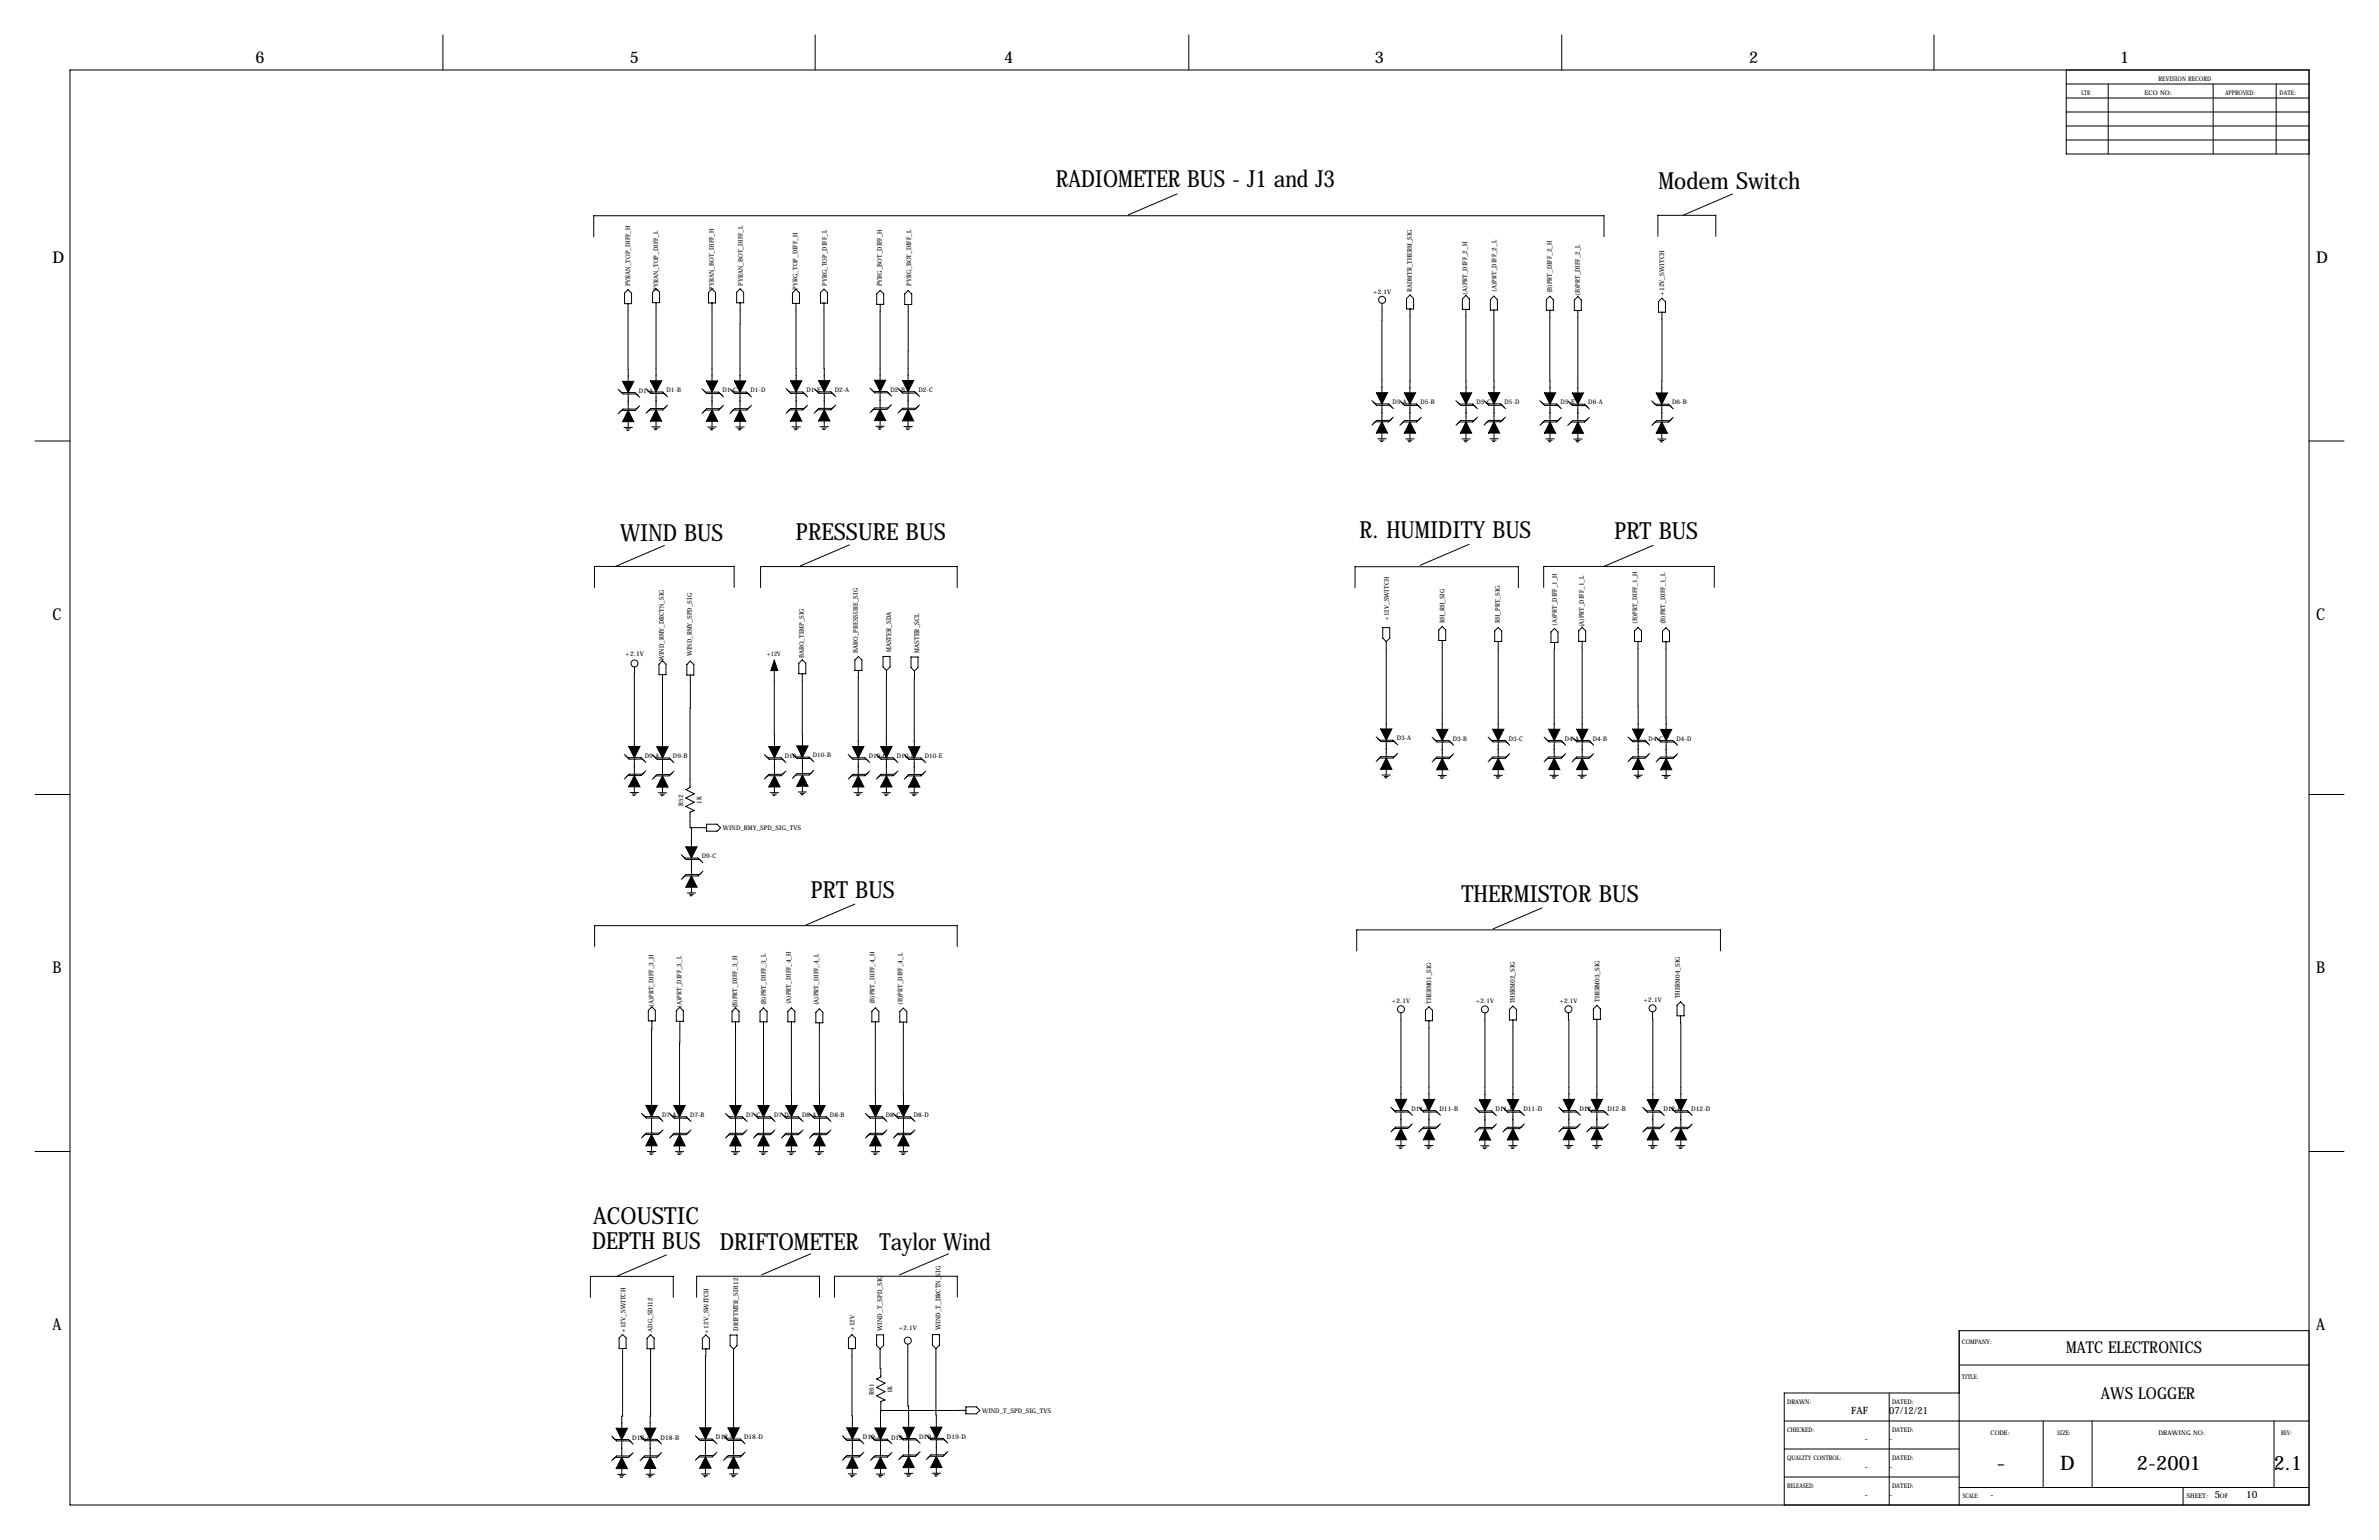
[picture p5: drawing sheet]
<svg xmlns="http://www.w3.org/2000/svg" width="864mm" height="559mm" viewBox="0 0 864 559" stroke-linecap="round" stroke-linejoin="round" font-family="sans-serif">
<defs><g id="words">
<g font-size="8.6">
<text x="383.2" y="68">RADIOMETER BUS - J1 and J3</text>
<text x="602.1" y="68.6">Modem Switch</text>
<text x="225.1" y="196.2">WIND BUS</text>
<text x="289" y="195.9">PRESSURE BUS</text>
<text x="493.5" y="195.3">R. HUMIDITY BUS</text>
<text x="586" y="195.7">PRT BUS</text>
<text x="294.4" y="325.9">PRT BUS</text>
<text x="530.5" y="327.4">THERMISTOR BUS</text>
<text x="215.3" y="444">ACOUSTIC</text>
<text x="215" y="453.3">DEPTH BUS</text>
<text x="261.3" y="453.5">DRIFTOMETER</text>
<text x="319.2" y="453.6">Taylor Wind</text>
</g>
<g font-size="7.3">
<text x="724.8" y="533.4">-</text>
<text x="747.9" y="533.4">D</text>
<text x="775.7" y="533.4">2-2001</text>
<text x="825.4" y="533.4">2.1</text>
</g>
<g font-size="5.9">
<text x="92.7" y="22.9">6</text>
<text x="228.6" y="22.9">5</text>
<text x="364.5" y="22.9">4</text>
<text x="499.1" y="22.9">3</text>
<text x="635" y="22.9">2</text>
<text x="769.6" y="22.9">1</text>
<text x="19" y="95.2">D</text>
<text x="840.7" y="95.2">D</text>
<text x="19" y="224.8">C</text>
<text x="840.7" y="224.8">C</text>
<text x="19" y="353.1">B</text>
<text x="840.7" y="353.1">B</text>
<text x="19" y="482.6">A</text>
<text x="840.7" y="482.6">A</text>
<text x="750.1" y="491">MATC ELECTRONICS</text>
<text x="762.7" y="507.5">AWS LOGGER</text>
</g>
<g font-size="3.6">
<text x="672" y="513.1">FAF</text>
<text x="685.8" y="513.1">07/12/21</text>
<text x="677" y="523.2">-</text>
<text x="685.8" y="523.2">-</text>
<text x="677" y="533.4">-</text>
<text x="685.8" y="533.4">-</text>
<text x="677" y="543.6">-</text>
<text x="685.8" y="543.6">-</text>
<text x="722.6" y="543.6">-</text>
<text x="803.9" y="543.6">5</text>
<text x="815.3" y="543.6">10</text>
</g>
<g font-size="2.4">
<text x="604.1" y="107.4" transform="rotate(-90 604.1 107.4)">+12V_SWITCH</text>
<text x="227" y="238">+2.1V</text>
<text x="323.5" y="236.7" transform="rotate(-90 323.5 236.7)">MASTER_SDA</text>
<text x="333.6" y="236.9" transform="rotate(-90 333.6 236.9)">MASTER_SCL</text>
<text x="522.5" y="403.1">D11-B</text>
<text x="542.8" y="403.2">D11-C</text>
<text x="553" y="403.2">D11-D</text>
<text x="573.3" y="403.1">D12-A</text>
<text x="583.5" y="403.1">D12-B</text>
<text x="603.8" y="403.2">D12-C</text>
<text x="614" y="403.2">D12-D</text>
<text x="227" y="483.8" transform="rotate(-90 227 483.8)">+12V_SWITCH</text>
<text x="257.1" y="483.9" transform="rotate(-90 257.1 483.9)">+12V_SWITCH</text>
<text x="268" y="482.9" transform="rotate(-90 268 482.9)">DRIFTMTR_SDI12</text>
<text x="310.2" y="483.1" transform="rotate(-90 310.2 483.1)">+12V</text>
<text x="320.3" y="483" transform="rotate(-90 320.3 483)">WIND_T_SPD_SIG</text>
<text x="341.4" y="482.8" transform="rotate(-90 341.4 482.8)">WIND_T_DRCTN_SIG</text>
<text x="229.5" y="522.5">D18-A</text>
<text x="239.8" y="522.4">D18-B</text>
<text x="259.9" y="522.3">D18-C</text>
<text x="270.1" y="522.3">D18-D</text>
<text x="313.2" y="522.3">D19-A</text>
<text x="323.4" y="522.4">D19-B</text>
<text x="333.7" y="522.1">D19-C</text>
<text x="343.7" y="522.1">D19-D</text>
</g>
<g font-size="2.3">
<text x="783.6" y="29.2">REVISION RECORD</text>
<text x="755.6" y="34.3">LTR</text>
<text x="778.5" y="34.3">ECO NO:</text>
<text x="807.7" y="34.3">APPROVED:</text>
<text x="827.5" y="34.3">DATE:</text>
<text x="228.8" y="103.8" transform="rotate(-90 228.8 103.8)">PYRAN_TOP_DIFF_H</text>
<text x="238.9" y="105.4" transform="rotate(-90 238.9 105.4)">PYRAN_TOP_DIFF_L</text>
<text x="259.1" y="105.1" transform="rotate(-90 259.1 105.1)">PYRAN_BOT_DIFF_H</text>
<text x="269.6" y="103.6" transform="rotate(-90 269.6 103.6)">PYRAN_BOT_DIFF_L</text>
<text x="289.5" y="105.1" transform="rotate(-90 289.5 105.1)">PYRG_TOP_DIFF_H</text>
<text x="300.2" y="103.7" transform="rotate(-90 300.2 103.7)">PYRG_TOP_DIFF_L</text>
<text x="320.1" y="103.9" transform="rotate(-90 320.1 103.9)">PYRG_BOT_DIFF_H</text>
<text x="330.8" y="103.8" transform="rotate(-90 330.8 103.8)">PYRG_BOT_DIFF_L</text>
<text x="498.4" y="106.6">+2.1V</text>
<text x="512.5" y="106" transform="rotate(-90 512.5 106)">RADMTR_THERM_SIG</text>
<text x="532.6" y="106.9" transform="rotate(-90 532.6 106.9)">(A)PRT_DIFF_2_H</text>
<text x="543.3" y="105.8" transform="rotate(-90 543.3 105.8)">(A)PRT_DIFF_2_L</text>
<text x="563.3" y="106.5" transform="rotate(-90 563.3 106.5)">(B)PRT_DIFF_2_H</text>
<text x="573.5" y="107.3" transform="rotate(-90 573.5 107.3)">(B)PRT_DIFF_2_L</text>
<text x="231.9" y="142.5">D1-A</text>
<text x="242" y="142.3">D1-B</text>
<text x="262.3" y="142.4">D1-C</text>
<text x="272.4" y="142.4">D1-D</text>
<text x="292.8" y="142.3">D1-E</text>
<text x="303" y="142.3">D2-A</text>
<text x="323.3" y="142.1">D2-B</text>
<text x="333.5" y="142.2">D2-C</text>
<text x="505.5" y="146.6">D5-A</text>
<text x="515.6" y="146.7">D5-B</text>
<text x="536" y="146.7">D5-C</text>
<text x="546.2" y="146.6">D5-D</text>
<text x="566.5" y="146.7">D5-E</text>
<text x="576.6" y="146.7">D6-A</text>
<text x="607.1" y="146.7">D6-B</text>
<text x="504.1" y="225.3" transform="rotate(-90 504.1 225.3)">+12V_SWITCH</text>
<text x="524.4" y="226.2" transform="rotate(-90 524.4 226.2)">RH_RH_SIG</text>
<text x="544.4" y="226" transform="rotate(-90 544.4 226)">RH_PRT_SIG</text>
<text x="565.1" y="227.1" transform="rotate(-90 565.1 227.1)">(A)PRT_DIFF_1_H</text>
<text x="575" y="227.7" transform="rotate(-90 575 227.7)">(A)PRT_DIFF_1_L</text>
<text x="594.4" y="226.4" transform="rotate(-90 594.4 226.4)">(B)PRT_DIFF_1_H</text>
<text x="604.5" y="226.5" transform="rotate(-90 604.5 226.5)">(B)PRT_DIFF_1_L</text>
<text x="241" y="240" transform="rotate(-90 241 240)">WIND_RMY_DRCTN_SIG</text>
<text x="251.2" y="238.2" transform="rotate(-90 251.2 238.2)">WIND_RMY_SPD_SIG</text>
<text x="278.3" y="238.1">+12V</text>
<text x="291.8" y="238.9" transform="rotate(-90 291.8 238.9)">BARO_TEMP_SIG</text>
<text x="311.4" y="236.9" transform="rotate(-90 311.4 236.9)">BARO_PRESSURE_SIG</text>
<text x="507" y="268.7">D3-A</text>
<text x="527.4" y="268.8">D3-B</text>
<text x="547.7" y="268.8">D3-C</text>
<text x="568" y="268.8">D4-A</text>
<text x="578.2" y="268.8">D4-B</text>
<text x="598.5" y="268.7">D4-C</text>
<text x="608.6" y="268.8">D4-D</text>
<text x="234.1" y="275">D9-A</text>
<text x="244.3" y="275.1">D9-B</text>
<text x="284.9" y="275.1">D10-A</text>
<text x="295.1" y="274.8">D10-B</text>
<text x="315.4" y="275.1">D10-C</text>
<text x="325.6" y="275.1">D10-D</text>
<text x="335.7" y="275.1">D10-E</text>
<text x="248" y="292.4" transform="rotate(-90 248 292.4)">R52</text>
<text x="254.6" y="291.7" transform="rotate(-90 254.6 291.7)">1K</text>
<text x="262.4" y="301.1">WIND_RMY_SPD_SIG_TVS</text>
<text x="254.8" y="311.4">D9-C</text>
<text x="237.2" y="365.4" transform="rotate(-90 237.2 365.4)">(A)PRT_DIFF_3_H</text>
<text x="247.3" y="365.6" transform="rotate(-90 247.3 365.6)">(A)PRT_DIFF_3_L</text>
<text x="267.6" y="365.9" transform="rotate(-90 267.6 365.9)">(B)PRT_DIFF_3_H</text>
<text x="278" y="364.8" transform="rotate(-90 278 364.8)">(B)PRT_DIFF_3_L</text>
<text x="287" y="364.4" transform="rotate(-90 287 364.4)">(A)PRT_DIFF_4_H</text>
<text x="297.2" y="364.8" transform="rotate(-90 297.2 364.8)">(A)PRT_DIFF_4_L</text>
<text x="317.5" y="364.4" transform="rotate(-90 317.5 364.4)">(B)PRT_DIFF_4_H</text>
<text x="327.7" y="364.5" transform="rotate(-90 327.7 364.5)">(B)PRT_DIFF_4_L</text>
<text x="505.3" y="364">+2.1V</text>
<text x="519.5" y="364.3" transform="rotate(-90 519.5 364.3)">THERM01_SIG</text>
<text x="535.8" y="364.1">+2.1V</text>
<text x="549.9" y="364" transform="rotate(-90 549.9 364)">THERM02_SIG</text>
<text x="566.1" y="364">+2.1V</text>
<text x="580.6" y="363.6" transform="rotate(-90 580.6 363.6)">THERM03_SIG</text>
<text x="596.6" y="363.7">+2.1V</text>
<text x="609.8" y="362.3" transform="rotate(-90 609.8 362.3)">THERM04_SIG</text>
<text x="240.3" y="405.3">D7-A</text>
<text x="250.5" y="405.3">D7-B</text>
<text x="270.8" y="405.3">D7-C</text>
<text x="281" y="405.3">D7-D</text>
<text x="291.1" y="405.3">D8-A</text>
<text x="301.3" y="405.3">D8-B</text>
<text x="321.6" y="405.3">D8-C</text>
<text x="331.8" y="405.3">D8-D</text>
<text x="512.4" y="403.1">D11-A</text>
<text x="236.9" y="483.2" transform="rotate(-90 236.9 483.2)">ADG_SDI12</text>
<text x="326.3" y="482.7">+2.1V</text>
<text x="712.2" y="487.7">COMPANY:</text>
<text x="712.2" y="500.4">TITLE:</text>
<text x="317.2" y="506.2" transform="rotate(-90 317.2 506.2)">R61</text>
<text x="323.9" y="505.6" transform="rotate(-90 323.9 505.6)">1K</text>
<text x="648.7" y="509.3">DRAWN:</text>
<text x="686.8" y="509.3">DATED:</text>
<text x="356.6" y="512.6">WIND_T_SPD_SIG_TVS</text>
<text x="648.7" y="519.4">CHECKED:</text>
<text x="686.8" y="519.4">DATED:</text>
<text x="722.6" y="520.7">CODE:</text>
<text x="746.8" y="520.7">SIZE:</text>
<text x="783.6" y="520.7">DRAWING NO:</text>
<text x="828" y="520.7">REV:</text>
<text x="648.7" y="529.6">QUALITY CONTROL:</text>
<text x="686.8" y="529.6">DATED:</text>
<text x="648.7" y="539.8">RELEASED:</text>
<text x="686.8" y="539.8">DATED:</text>
<text x="712.5" y="543.6">SCALE:</text>
<text x="793.7" y="543.6">SHEET:</text>
<text x="805.8" y="543.6">OF</text>
</g>
</g></defs>
<g fill="none" stroke="#000" stroke-width=".36">
<path d="M160.8 12.7v12.7M295.9 12.7v12.7M431.5 12.7v12.7M566.9 12.7v12.7M702.1 12.7v12.7M25.4 25.4h812.8v520.7h-812.8zM750.1 25.4v30.5h88.1M750.1 35.6h88.1M750.1 30.5h88.1M765.3 30.5v25.4M803.4 30.5v25.4M826.3 30.5v25.4"/>
<path d="M750.1 50.8h88.1M750.1 45.7h88.1M750.1 40.6h88.1M427.3 70.4l-17.8 7.6M628.9 70.4l-17.8 7.6M215.5 85.9v-7.6h366.8v7.6M601.8 85.8v-7.7h21.1v7.7M226.7 106.4l1.3-1.3 1.3 1.3v3.8h-2.6zM228 110.2v28.2M236.9 106l1.3-1.3 1.2 1.3v3.8h-2.5zM238.2 109.8v28.4M258.5 109.9v28.3"/>
<path d="M258.5 104.9l1.2 1.2v3.8h-2.5v-3.8zM267.4 106.1l1.3-1.3 1.3 1.3v3.8h-2.6zM268.7 109.9l-.1 28.3M289 110.1v28.1M289 105l1.2 1.3v3.8h-2.5v-3.8zM297.8 106.2l1.3-1.3 1.3 1.3v3.8h-2.6zM299.1 110l.1 28.1M318.3 106.6l1.2-1.2 1.3 1.2v3.8h-2.5zM319.5 110.4v27.6M329.7 110.5l-.1 27.6M329.7 105.4l1.3 1.3v3.8h-2.6v-3.8zM501.7 110.1l-.1 32.4"/>
<path d="M511.9 112.1l-.1 30.4M511.9 107l1.2 1.3v3.8h-2.5v-3.8zM530.9 108.5l1.2-1.3 1.3 1.3v3.8h-2.5zM532.1 112.3l.1 30.2M541 108.7l1.3-1.3 1.3 1.3v3.8h-2.6zM542.3 112.5v30M561.3 108.8l1.3-1.3 1.3 1.3v3.8h-2.6zM562.6 112.6l.1 29.9M572.8 112.7v29.9M572.8 107.6l1.2 1.3v3.8h-2.5v-3.8zM602 109.5l1.3-1.3 1.3 1.3v3.8h-2.6zM603.3 113.3l-.1 29.3"/>
<path d="M224.4 141.2l1.7 1.8h4.9M225.6 142.4h4.9l1.7 1.8M226.5 155.1h3.1M227.3 155.6h1.5M227.5 156.1h.1M227.8 156.1h.5M228 143v5.4M228 153v2M231 148.4h-4.9l-1.7 1.8M232.2 147.2l-1.7 1.7h-4.9M234.5 141l1.7 1.7h4.9M235.7 142.2h4.9l1.7 1.8"/>
<path d="M236.6 154.9h3.1M237.4 155.4h1.5M237.6 155.9h.1M237.9 155.9h.5M238.2 142.7v5.5M238.2 152.8v2M241.1 148.2h-4.9l-1.7 1.8M242.3 147l-1.7 1.7h-4.9M254.8 141.1l1.7 1.7h4.9M256 142.3h4.9l1.7 1.7M256.9 154.9h3.1M257.7 155.4h1.5"/>
<path d="M258 156h.1M258.2 156h.5M258.5 142.8v5.5M258.5 152.9v2M261.4 148.3h-4.9l-1.7 1.7M262.6 147.1l-1.7 1.7h-4.9M265 141.1l1.7 1.7h4.9M266.2 142.3h4.9l1.7 1.7M267.1 154.9h3.1M267.9 155.4h1.5M268.1 156h.1M268.4 156h.5"/>
<path d="M268.6 142.8v5.5M268.6 152.9v2M271.6 148.3h-4.9l-1.7 1.7M272.8 147.1l-1.7 1.7h-4.9M285.3 141l1.8 1.7h4.8M286.6 142.2h4.8l1.8 1.8M287.5 154.9h3M288.2 155.4h1.6M288.5 155.9h.1M288.7 155.9h.6M289 142.7v5.5M289 152.8v2"/>
<path d="M291.9 148.2h-4.8l-1.8 1.8M293.2 147l-1.8 1.7h-4.8M295.6 141l1.7 1.7h4.9M296.8 142.2h4.9l1.7 1.7M297.7 154.8h3M298.4 155.3h1.6M298.7 155.9h.1M299 155.9h.5M299.2 142.7v5.5M299.2 152.8v2M302.2 148.2h-4.9l-1.7 1.7M303.4 147l-1.7 1.7h-4.9"/>
<path d="M315.8 140.8l1.8 1.7h4.8l1.2 1.3M317 142h4.9l1.2 1.3M318 154.7h3M318.7 155.2h1.5M319 155.7h.1M319.2 155.7h.5M319.5 142.5v5.5M319.5 152.6v2M322.4 148h-4.8l-1.8 1.8M323.6 146.8l-1.7 1.7h-4.9M326 140.9l1.7 1.7h4.9M327.2 142.1h4.9l1.7 1.8"/>
<path d="M328.1 154.8h3.1M328.9 155.3h1.5M329.1 155.8h.1M329.4 155.8h.5M329.6 142.6v5.5M329.6 152.7v2M332.6 148.1h-4.9l-1.7 1.8M333.8 146.9l-1.7 1.7h-4.9M498 145.3l1.7 1.8h4.9M499.2 146.6h4.9l1.7 1.7M500.1 159.2h3.1M500.9 159.7h1.5"/>
<path d="M501.6 147.1v5.5M501.6 157.1v2.1M504.6 152.6h-4.9l-1.7 1.7M505.8 151.3l-1.7 1.8h-4.9M508.2 145.4l1.7 1.7h4.9M509.4 146.6h4.8l1.8 1.7M510.3 159.3h3M511 159.8h1.6M511.8 147.1v5.5M511.8 157.2v2M514.8 152.6h-4.9l-1.7 1.7M516 151.4l-1.8 1.7h-4.8"/>
<path d="M528.5 145.4l1.8 1.7h4.8M529.7 146.6h4.9l1.7 1.7M530.7 159.3h3M531.4 159.8h1.5M532.2 147.1v5.5M532.2 157.2v2M535.1 152.6h-4.8l-1.8 1.7M536.3 151.4l-1.7 1.7h-4.9M538.7 145.3l1.7 1.8h4.9M539.9 146.6h4.9l1.7 1.7M540.8 159.2h3.1M541.6 159.7h1.5"/>
<path d="M542.3 147.1v5.5M542.3 157.1v2.1M545.3 152.6h-4.9l-1.7 1.7M546.5 151.3l-1.7 1.8h-4.9M559 145.4l1.7 1.7h4.9M560.2 146.6h4.9l1.7 1.7M561.1 159.3h3.1M561.9 159.8h1.5M562.7 147.1v5.5M562.7 157.2v2M565.6 152.6h-4.9l-1.7 1.7M566.8 151.4l-1.7 1.7h-4.9"/>
<path d="M569.1 145.4l1.7 1.8h4.9M570.3 146.7h4.9l1.7 1.7M571.2 159.3h3.1M572 159.8h1.5M572.8 147.2v5.5M572.8 157.2v2.1M575.7 152.7h-4.9l-1.7 1.7M576.9 151.4l-1.7 1.8h-4.9M599.6 145.4l1.7 1.8h4.9M600.8 146.7h4.9l1.7 1.7M601.7 159.3h3.1M602.5 159.8h1.5"/>
<path d="M603.2 147.2v5.5M603.2 157.2v2.1M606.2 152.7h-4.9l-1.7 1.7M607.4 151.4l-1.7 1.8h-4.9M12.7 160h12.7M501.1 160.2h.1M501.4 160.2h.5M511.3 160.3h.1M511.6 160.3h.5M531.7 160.3h.1M531.9 160.3h.5M541.8 160.2h.1"/>
<path d="M542.1 160.2h.5M562.2 160.3h.1M562.4 160.3h.5M572.3 160.3h.1M572.5 160.3h.5M602.7 160.3h.1M603 160.3h.5M838.2 160h12.7M241.2 197.9l-17.8 7.6M308.4 197.7l-17.8 7.6M533.3 197.5l-17.8 7.6M600.2 197.9l-17.8 7.6"/>
<path d="M215.8 213.2v-7.7h50.7v7.7M276.1 213.2v-7.6h71.4v7.6M491.9 213.3v-7.7h59.3v7.7M560.4 213.2v-7.7h61.9v7.7M281.1 239.5v31.4M310.3 239.5l1.3-1.3 1.3 1.3v3.8h-2.6zM320.5 238.2h2.6v3.8l-1.3 1.3-1.3-1.3zM330.7 238.4h2.5v3.8l-1.2 1.3-1.3-1.3zM502 227.7h2.5v3.8l-1.3 1.3-1.2-1.3zM503.2 232.8v31.7M522.3 228.6l1.2-1.3 1.3 1.3v3.8h-2.5zM523.5 232.4v32.3"/>
<path d="M542.6 229l1.3-1.3 1.2 1.3v3.8h-2.5zM543.9 232.8v31.8M563 229.3l1.3-1.3 1.3 1.3v3.8h-2.6zM564.3 233.1l-.1 31.5M574.3 232.7v31.9M574.3 227.6l1.3 1.3v3.8h-2.5v-3.8zM593.3 229l1.3-1.3 1.3 1.3v3.8h-2.6zM594.6 232.8l.1 31.8M604.8 232.9v31.8M604.8 227.8l1.2 1.3v3.8h-2.5v-3.8zM230.3 242v28.9M239.2 241l1.3-1.3 1.3 1.3v3.8h-2.6z"/>
<path d="M240.5 244.8v26.2M249.3 241.1l1.3-1.2 1.3 1.2v3.9h-2.6zM250.6 245l-.1 40.8-1.5 .7 3 1.5-3 1.6 3 1.5-3 1.5 3 1.5-1.5 .5v5.7h.5M290 240.7l1.2-1.3 1.3 1.3v3.8h-2.5zM291.2 244.5l.1 26.2M311.6 243.3v27.6M321.8 243.3v27.6M332 243.5l-.1 27.5M226.6 273.7l1.7 1.7h4.9M227.8 274.9h4.9l1.7 1.8M230.3 275.4v5.5M234.4 279.7l-1.7 1.7h-4.9"/>
<path d="M236.8 273.8l1.8 1.7h4.8M238 275h4.9l1.8 1.8M240.5 275.5v5.5M244.7 279.8l-1.8 1.7h-4.9M277.5 273.8l1.7 1.7h4.9M278.7 275h4.9l1.7 1.7M281.1 275.5v5.5M285.3 279.8l-1.7 1.7h-4.9M287.6 273.5l1.8 1.7h4.8M288.8 274.7h4.9l1.8 1.8M291.3 275.2v5.5M295.5 279.5l-1.8 1.7h-4.9"/>
<path d="M307.9 273.8l1.7 1.7h4.9M309.1 275h4.9l1.7 1.7M311.6 275.5v5.5M315.7 279.8l-1.7 1.7h-4.9M318.1 273.8l1.7 1.7h4.9M319.3 275h4.9l1.7 1.7M321.8 275.5v5.5M325.9 279.8l-1.7 1.7h-4.9M328.2 273.8l1.7 1.7h4.9M329.4 275h4.9l1.7 1.8M331.9 275.5v5.5M336 279.8l-1.7 1.7h-4.9"/>
<path d="M499.6 267.4l1.7 1.7h4.9M500.8 268.6h4.9l1.7 1.7M503.2 269.1v5.5M503.2 279.1v2.1M506.2 274.6h-4.9l-1.7 1.7M507.4 273.4l-1.7 1.7h-4.9M519.9 267.5l1.7 1.7h4.9M521.1 268.7h4.9l1.7 1.8M523.5 269.2v5.5M523.5 279.3v2M526.5 274.7h-4.9l-1.7 1.8M527.7 273.5l-1.7 1.7h-4.9"/>
<path d="M540.2 267.5l1.7 1.7h4.9M541.4 268.7h4.9l1.7 1.7M543.9 269.2v5.5M543.9 279.2v2.1M546.8 274.7h-4.9l-1.7 1.7M548 273.5l-1.7 1.7h-4.9M560.5 267.5l1.8 1.7h4.8M561.7 268.7h4.9l1.8 1.7M564.2 269.2v5.5M564.2 279.2v2.1M567.1 274.7h-4.8l-1.8 1.7M568.4 273.5l-1.8 1.7h-4.9"/>
<path d="M570.7 267.5l1.7 1.7h4.9M571.9 268.7h4.9l1.7 1.7M574.3 269.2v5.5M574.3 279.2v2.1M577.3 274.7h-4.9l-1.7 1.7M578.5 273.5l-1.7 1.7h-4.9M591 267.4l1.7 1.7h4.9M592.2 268.6h4.9l1.7 1.8M594.7 269.1v5.5M594.7 279.2v2M597.6 274.6h-4.9l-1.7 1.8M598.8 273.4l-1.7 1.7h-4.9"/>
<path d="M601.2 267.5l1.7 1.7h4.9M602.4 268.7h4.9l1.7 1.8M604.8 269.2v5.5M604.8 279.3v2M607.8 274.7h-4.9l-1.7 1.8M609 273.5l-1.7 1.7h-4.9M12.7 288.3h12.7M228.8 287.6h3M229.5 288.1h1.5M229.8 288.6h.1M230 288.6h.5M230.3 285.5v2"/>
<path d="M233.2 280.9h-4.9l-1.7 1.8M239 287.7h3M239.7 288.2h1.5M240 288.7h.1M240.2 288.7h.5M240.5 285.6v2M243.4 281h-4.8l-1.8 1.8M256.5 299.1h3.8l1.3 1.2-1.3 1.3h-3.8zM279.6 287.6h3.1M280.4 288.1h1.5M280.6 288.6h.1M280.9 288.6h.5"/>
<path d="M281.1 285.5v2.1M284.1 281h-4.9l-1.7 1.7M289.8 287.4h3M290.5 287.9h1.5M290.8 288.4h.1M291 288.4h.5M291.3 285.3v2M294.2 280.7h-4.8l-1.8 1.7M310 287.6h3.1M310.8 288.1h1.5M311 288.6h.1M311.3 288.6h.5"/>
<path d="M311.6 285.5v2.1M314.5 281h-4.9l-1.7 1.7M320.2 287.6h3.1M321 288.1h1.5M321.3 288.6h.1M321.5 288.6h.5M321.8 285.5v2.1M324.7 281h-4.9l-1.7 1.7M330.4 287.7h3M331.1 288.2h1.5M331.4 288.7h.1M331.6 288.7h.5"/>
<path d="M331.9 285.6v2M334.8 281h-4.9l-1.7 1.8M501.7 281.2h3M502.5 281.7h1.5M502.7 282.2h.1M503 282.2h.5M522 281.4h3.1M522.8 281.9h1.5M523 282.4h.1M523.3 282.4h.5M542.3 281.3h3.1M543.1 281.8h1.5"/>
<path d="M543.4 282.3h.1M543.6 282.3h.5M562.7 281.3h3M563.4 281.8h1.5M563.7 282.3h.1M563.9 282.3h.5M572.8 281.3h3.1M573.6 281.8h1.5M573.8 282.3h.1M574.1 282.3h.5M593.1 281.3h3.1M593.9 281.8h1.5"/>
<path d="M594.2 282.3h.1M594.4 282.3h.5M603.3 281.4h3M604.1 281.9h1.5M604.3 282.4h.1M604.6 282.4h.5M838.2 288.3h12.7M247.3 310.1l1.8 1.8h4.8M248.6 311.4h4.8l1.8 1.7M251 300.3v7M251 311.9v5.4M251 300.3h5.5"/>
<path d="M253.9 317.3h-4.8l-1.8 1.8M255.2 316.1l-1.8 1.8h-4.8M249.5 324h3M250.2 324.5h1.6M250.5 325h.1M250.7 325h.6M251 321.9v2.1M310.3 328.1l-17.8 7.6M559.8 329.4l-17.8 7.7M215.8 343.5v-7.6h131.7v7.6M492.5 345v-7.6h132v7.6M235.4 366.6l1.2-1.2 1.3 1.2v3.8h-2.5z"/>
<path d="M236.6 370.4l-.1 30.7M245.5 366.8l1.3-1.3 1.3 1.3v3.8h-2.6zM246.8 370.6l-.1 30.6M265.7 367l1.3-1.3 1.3 1.3v3.8h-2.6zM267 370.8v30.4M275.9 367l1.3-1.3 1.2 1.3v3.8h-2.5zM277.2 370.8v30.4M286 367l1.3-1.3 1.2 1.3v3.8h-2.5zM287.3 370.8v30.4M296.2 367.3l1.2-1.2 1.3 1.2v3.8h-2.5zM297.4 371.1l.1 30.1M316.5 367l1.3-1.3 1.2 1.3v3.8h-2.5z"/>
<path d="M317.8 370.8v30.4M326.6 367.1l1.3-1.3 1.3 1.3v3.8h-2.6zM327.9 370.9l.1 30.3M508.6 367.5v31.4M517.4 366.6l1.3-1.3 1.3 1.3v3.8h-2.6zM518.7 370.4v28.5M539 367.5v31.5M547.9 366.3l1.3-1.3 1.3 1.3v3.8h-2.6zM549.2 370.1v28.9M569.4 367.5l.1 31.4M579.7 369.9v29M579.7 364.8l1.2 1.3v3.8h-2.5v-3.8z"/>
<path d="M599.9 367.1l.1 31.9M610.1 368.6l.1 30.4M610.1 363.5l1.2 1.3v3.8h-2.5v-3.8zM12.7 417.8h12.7M232.9 404l1.7 1.7h4.9M234.1 405.2h4.9l1.7 1.7M235 417.8h3M235.8 418.3h1.5M236 418.8h.1M236.3 418.8h.5M236.5 405.7v5.5M236.5 415.7v2.1"/>
<path d="M239.5 411.2h-4.9l-1.7 1.7M240.7 410l-1.7 1.7h-4.9M243 404l1.8 1.7h4.8M244.2 405.2h4.9l1.8 1.8M245.2 417.9h3M245.9 418.4h1.5M246.2 418.9h.1M246.4 418.9h.5M246.7 405.7v5.5M246.7 415.8v2M249.6 411.2h-4.8l-1.8 1.8M250.9 410l-1.8 1.7h-4.9"/>
<path d="M263.3 404l1.8 1.7h4.9M264.6 405.2h4.8l1.8 1.8M265.5 417.9h3M266.2 418.4h1.6M266.5 418.9h.1M266.8 418.9h.5M267 405.7v5.5M267 415.8v2M270 411.2h-4.9l-1.8 1.8M271.2 410l-1.8 1.7h-4.8M273.5 404l1.7 1.7h4.9M274.7 405.2h4.9l1.7 1.8"/>
<path d="M275.6 417.9h3.1M276.4 418.4h1.5M276.7 418.9h.1M276.9 418.9h.5M277.2 405.7v5.5M277.2 415.8v2M280.1 411.2h-4.9l-1.7 1.8M281.3 410l-1.7 1.7h-4.9M283.7 404l1.7 1.7h4.9M284.9 405.2h4.9l1.7 1.8M285.8 417.9h3M286.6 418.4h1.5"/>
<path d="M286.8 418.9h.1M287.1 418.9h.5M287.3 405.7v5.5M287.3 415.8v2M290.3 411.2h-4.9l-1.7 1.8M291.5 410l-1.7 1.7h-4.9M293.8 404l1.8 1.7h4.8M295 405.2h4.9l1.8 1.8M296 417.9h3M296.7 418.4h1.5M297 418.9h.1M297.2 418.9h.5"/>
<path d="M297.5 405.7v5.5M297.5 415.8v2M300.4 411.2h-4.8l-1.8 1.8M301.7 410l-1.8 1.7h-4.9M314.1 404l1.8 1.7h4.9M315.4 405.2h4.8l1.8 1.8M316.3 417.9h3M317 418.4h1.6M317.3 418.9h.1M317.6 418.9h.5M317.8 405.7v5.5M317.8 415.8v2"/>
<path d="M320.8 411.2h-4.9l-1.8 1.8M322 410l-1.8 1.7h-4.8M324.3 404l1.7 1.7h4.9M325.5 405.2h4.9l1.7 1.8M326.4 417.9h3.1M327.2 418.4h1.5M327.5 418.9h.1M327.7 418.9h.5M328 405.7v5.5M328 415.8v2M330.9 411.2h-4.9l-1.7 1.8M332.1 410l-1.7 1.7h-4.9"/>
<path d="M504.9 401.8l1.7 1.7h4.9M506.1 403h4.9l1.7 1.7M507 415.6h3.1M507.8 416.2h1.5M508.1 416.7h.1M508.3 416.7h.5M508.6 403.5v5.5M508.6 413.6v2M511.5 409h-4.9l-1.7 1.7M512.7 407.8l-1.7 1.7h-4.9M515.1 401.8l1.7 1.7h4.9M516.3 403h4.9l1.7 1.7"/>
<path d="M517.2 415.6h3M518 416.2h1.5M518.2 416.7h.1M518.5 416.7h.5M518.7 403.5v5.5M518.7 413.6v2M521.7 409h-4.9l-1.7 1.7M522.9 407.8l-1.7 1.7h-4.9M535.4 401.9l1.7 1.7h4.9M536.6 403.1h4.9l1.7 1.7M537.5 415.7h3.1M538.3 416.3h1.5"/>
<path d="M538.5 416.8h.1M538.8 416.8h.5M539 403.6v5.5M539 413.7v2M542 409.1h-4.9l-1.7 1.7M543.2 407.9l-1.7 1.7h-4.9M545.5 401.8l1.8 1.8h4.8M546.8 403h4.8l1.8 1.8M547.7 415.7h3M548.4 416.2h1.6M548.7 416.7h.1M548.9 416.7h.6"/>
<path d="M549.2 403.6v5.4M549.2 413.6v2M552.1 409h-4.8l-1.8 1.8M553.4 407.8l-1.8 1.7h-4.8M565.9 401.8l1.7 1.7h4.9M567.1 403h4.9l1.7 1.7M568 415.6h3M568.8 416.2h1.5M569 416.7h.1M569.3 416.7h.5M569.5 403.5v5.5M569.5 413.6v2"/>
<path d="M572.5 409h-4.9l-1.7 1.7M573.7 407.8l-1.7 1.7h-4.9M576 401.8l1.7 1.7h4.9M577.2 403h4.9l1.7 1.7M578.2 415.6h3M578.9 416.2h1.5M579.2 416.7h.1M579.4 416.7h.5M579.7 403.5v5.5M579.7 413.6v2M582.6 409h-4.9l-1.7 1.7M583.8 407.8l-1.7 1.7h-4.9"/>
<path d="M596.3 401.8l1.8 1.8h4.8M597.6 403h4.8l1.8 1.8M598.5 415.7h3M599.2 416.2h1.6M599.5 416.7h.1M599.7 416.7h.6M600 403.6v5.4M600 413.6v2M602.9 409h-4.8l-1.8 1.8M604.2 407.8l-1.8 1.7h-4.8M606.5 401.8l1.7 1.8h4.9M607.7 403h4.9l1.7 1.8"/>
<path d="M608.6 415.7h3.1M609.4 416.2h1.5M609.7 416.7h.1M609.9 416.7h.5M610.2 403.6v5.4M610.2 413.6v2M613.1 409h-4.9l-1.7 1.8M614.3 407.8l-1.7 1.7h-4.9M838.2 417.8h12.7M241.9 455.4l-17.8 7.6M294.3 455l-17.8 7.6M344.3 455l-17.8 7.6"/>
<path d="M214.3 470.8v-7.7h30.1v7.7M252.9 470.7v-7.6h44.6v7.6M302.9 470.7v-7.6h44.6v7.6M226 489.3v24.6h-.3v4.4M226 484.2l1.3 1.3v3.8h-2.6v-3.8zM236.2 489.4l-.2 28.8M236.2 484.3l1.2 1.3v3.8h-2.5v-3.8zM256.2 489.5l-.1 28.6M256.2 484.4l1.3 1.2v3.9h-2.5v-3.9zM265 484.4h2.6v3.8l-1.3 1.3-1.3-1.3zM266.3 489.5v28.6M309.3 489.4l.1 28.7"/>
<path d="M309.3 484.3l1.2 1.2v3.9h-2.5v-3.9zM318.2 484.4h2.6v3.8l-1.3 1.3-1.3-1.3zM319.5 489.5l.2 10.1-1.5 .8 3.1 1.5-3.1 1.5 3.1 1.6-3.1 1.5 3.1 1.5-1.6 .5v3.3M329.5 487.7v22.5h.3v7.7M338.5 484.3h2.5v3.8l-1.2 1.3-1.3-1.3zM339.8 489.4l.1 28.5M711.2 495.3h127M838.2 482.9h-127v63.2M319.7 511.8l-.1 6.4M319.7 511.8h.1M350.6 511.8h-30.9M350.6 510.5h3.8l1.3 1.3-1.3 1.2h-3.8z"/>
<path d="M647.7 515.6h190.5M685.8 505.5v40.6M711.2 505.5h-63.5v40.6M741.7 515.6v24.2M759.5 515.6v24.2M825.5 515.6v24.2M222 521.1l1.8 1.7h4.9M223.3 522.3h4.8l1.8 1.8M224.2 535h3M224.9 535.5h1.6M225.2 536h.1M225.5 536h.5"/>
<path d="M225.7 522.8v5.5M225.7 532.9v2M228.7 528.3h-4.9l-1.8 1.7M229.9 527.1l-1.8 1.7h-4.8M232.4 521.1l1.7 1.7h4.9M233.6 522.3h4.9l1.7 1.7M234.5 534.9h3M235.3 535.4h1.5M235.5 535.9h.1M235.8 535.9h.5M236 522.8v5.5M236 532.8v2.1"/>
<path d="M239 528.3h-4.9l-1.7 1.7M240.2 527l-1.7 1.8h-4.9M252.4 521l1.8 1.7h4.8M253.6 522.2h4.9l1.7 1.7M254.6 534.8h3M255.3 535.3h1.5M255.6 535.8h.1M255.8 535.8h.5M256.1 522.7v5.5M256.1 532.7v2.1M259 528.2h-4.8l-1.8 1.7M260.2 526.9l-1.7 1.8h-4.9"/>
<path d="M262.6 521l1.8 1.7h4.8M263.9 522.2h4.8l1.8 1.7M264.8 534.8h3M265.5 535.3h1.6M265.8 535.8h.1M266 535.8h.5M266.3 522.7v5.5M266.3 532.7v2.1M269.2 528.2h-4.8l-1.8 1.7M270.5 526.9l-1.8 1.8h-4.8M305.8 521l1.7 1.7h4.9M307 522.2h4.9l1.7 1.7"/>
<path d="M307.9 534.8h3M308.7 535.3h1.5M308.9 535.8h.1M309.2 535.8h.5M309.4 522.7v5.5M309.4 532.7v2.1M312.4 528.2h-4.9l-1.7 1.7M313.6 526.9l-1.7 1.8h-4.9M316 521l1.7 1.7h4.9M317.2 522.2h4.9l1.7 1.8M318.1 534.9h3.1M318.9 535.4h1.5"/>
<path d="M319.1 535.9h.1M319.4 535.9h.5M319.6 522.7v5.5M319.6 532.8v2M322.6 528.2h-4.9l-1.7 1.7M323.8 527l-1.7 1.7h-4.9M326.2 520.8l1.7 1.7h4.9M327.4 522h4.9l1.7 1.7M328.3 534.6h3.1M329.1 535.1h1.5M329.3 535.6h.1M329.6 535.6h.5"/>
<path d="M329.8 522.5v5.5M329.8 532.5v2.1M332.8 528h-4.9l-1.7 1.7M334 526.7l-1.7 1.8h-4.9M336.2 520.7l1.8 1.7h4.8M337.5 521.9h4.8l1.8 1.7M338.4 534.6h3M339.1 535.1h1.6M339.4 535.6h.1M339.6 535.6h.6M339.9 522.4v5.5M339.9 532.5v2"/>
<path d="M342.8 527.9h-4.8l-1.8 1.7M344.1 526.7l-1.8 1.7h-4.8M647.7 535.9h63.5M647.7 525.8h63.5M711.2 539.8h127M792.5 539.8v6.3"/>
<circle cx="501.7" cy="108.8" r="1.27"/>
<circle cx="230.3" cy="240.7" r="1.27"/>
<circle cx="508.6" cy="366.2" r="1.27"/>
<circle cx="539" cy="366.3" r="1.27"/>
<circle cx="569.4" cy="366.2" r="1.27"/>
<circle cx="599.9" cy="365.9" r="1.27"/>
<circle cx="329.5" cy="486.5" r="1.27"/>
</g>
<g fill="#000" stroke="#000" stroke-width=".38">
<path d="M226 138.4h4.1l-2.1 4zM236.1 138.2h4.1l-2 4zM256.4 138.2h4.1l-2 4.1zM266.6 138.2h4.1l-2.1 4.1zM287 138.2h4l-2 4zM297.2 138.1h4l-2 4.1zM317.4 138h4.1l-2 4zM327.6 138.1h4.1l-2.1 4zM228 148.9l2.1 4.1h-4.1zM238.2 148.7l2 4.1h-4.1zM258.5 148.8l2 4.1h-4.1zM268.6 148.8l2.1 4.1h-4.1z"/>
<path d="M289 148.7l2 4.1h-4zM299.2 148.7l2 4.1h-4zM319.5 148.5l2 4.1h-4.1zM329.6 148.6l2.1 4.1h-4.1zM499.6 142.5h4.1l-2.1 4.1zM501.6 153.1l2.1 4h-4.1zM509.8 142.5h4l-2 4.1zM511.8 153.1l2 4.1h-4zM530.1 142.5h4.1l-2 4.1zM532.2 153.1l2 4.1h-4.1zM540.3 142.5h4.1l-2.1 4.1zM542.3 153.1l2.1 4h-4.1z"/>
<path d="M560.6 142.5h4.1l-2 4.1zM562.7 153.1l2 4.1h-4.1zM570.7 142.6h4.1l-2 4.1zM572.8 153.2l2 4h-4.1zM601.2 142.6h4.1l-2.1 4.1zM603.2 153.2l2.1 4h-4.1zM228.2 270.9h4.1l-2 4zM238.5 271h4l-2 4zM279.1 270.9h4.1l-2.1 4.1zM289.3 270.7h4l-2 4zM309.5 270.9h4.1l-2 4.1zM319.7 270.9h4.1l-2 4.1z"/>
<path d="M329.8 271h4.1l-2 4zM501.2 264.5h4.1l-2.1 4.1zM503.2 275.1l2.1 4h-4.1zM521.5 264.7h4.1l-2.1 4zM523.5 275.2l2.1 4.1h-4.1zM541.8 264.6h4.1l-2 4.1zM543.9 275.2l2 4h-4.1zM562.2 264.6h4l-2 4.1zM564.2 275.2l2 4h-4zM572.3 264.6h4.1l-2.1 4.1zM574.3 275.2l2.1 4h-4.1zM592.6 264.6h4.1l-2 4z"/>
<path d="M594.7 275.1l2 4.1h-4.1zM602.8 264.7h4.1l-2.1 4zM604.8 275.2l2.1 4.1h-4.1zM230.3 281.4l2 4.1h-4.1zM240.5 281.5l2 4.1h-4zM281.1 281.5l2.1 4h-4.1zM291.3 281.2l2 4.1h-4zM311.6 281.5l2 4h-4.1zM321.8 281.5l2 4h-4.1zM331.9 281.5l2 4.1h-4.1zM249 307.3h4l-2 4.1zM251 317.9l2 4h-4z"/>
<path d="M506.5 398.9h4.1l-2 4.1zM516.7 398.9h4.1l-2.1 4.1zM537 399h4.1l-2.1 4.1zM547.2 399h4l-2 4zM567.5 398.9h4.1l-2.1 4.1zM577.6 398.9h4.1l-2 4.1zM598 399h4l-2 4zM608.1 399h4.1l-2 4zM234.5 401.1h4.1l-2.1 4.1zM236.5 411.7l2.1 4h-4.1zM244.7 401.2h4l-2 4zM246.7 411.7l2 4.1h-4z"/>
<path d="M265 401.2h4l-2 4zM267 411.7l2 4.1h-4zM275.1 401.2h4.1l-2 4zM277.2 411.7l2 4.1h-4.1zM285.3 401.2h4.1l-2.1 4zM287.3 411.7l2.1 4.1h-4.1zM295.5 401.2h4l-2 4zM297.5 411.7l2 4.1h-4zM315.8 401.2h4l-2 4zM317.8 411.7l2 4.1h-4zM325.9 401.2h4.1l-2 4zM328 411.7l2 4.1h-4.1z"/>
<path d="M508.6 409.5l2 4.1h-4.1zM518.7 409.5l2.1 4.1h-4.1zM539 409.6l2.1 4.1h-4.1zM549.2 409.5l2 4.1h-4zM569.5 409.5l2.1 4.1h-4.1zM579.7 409.5l2 4.1h-4.1zM600 409.5l2 4.1h-4zM610.2 409.5l2 4.1h-4.1zM223.7 518.3h4l-2 4zM234 518.2h4l-2 4.1zM254.1 518.1h4l-2 4.1zM264.3 518.1h4l-2 4.1z"/>
<path d="M307.4 518.1h4.1l-2.1 4.1zM317.6 518.2h4.1l-2.1 4zM327.8 517.9h4.1l-2.1 4.1zM337.9 517.9h4l-2 4zM225.7 528.8l2 4.1h-4zM236 528.8l2 4h-4zM256.1 528.7l2 4h-4zM266.3 528.7l2 4h-4zM309.4 528.7l2.1 4h-4.1zM319.6 528.7l2.1 4.1h-4.1zM329.8 528.5l2.1 4h-4.1zM339.9 528.4l2 4.1h-4z"/>
</g>
<path d="M281.1 239.5l1.2 3.8h-2.5z" fill="#000" stroke="#000" stroke-width=".36"/>
<path d="M319.7 511.8a.05 .05 0 0 0 .1 0 .05 .05 0 0 0-.1 0z" fill="#000" stroke="#000" stroke-width=".63"/>
<use href="#words"/>
</svg>
